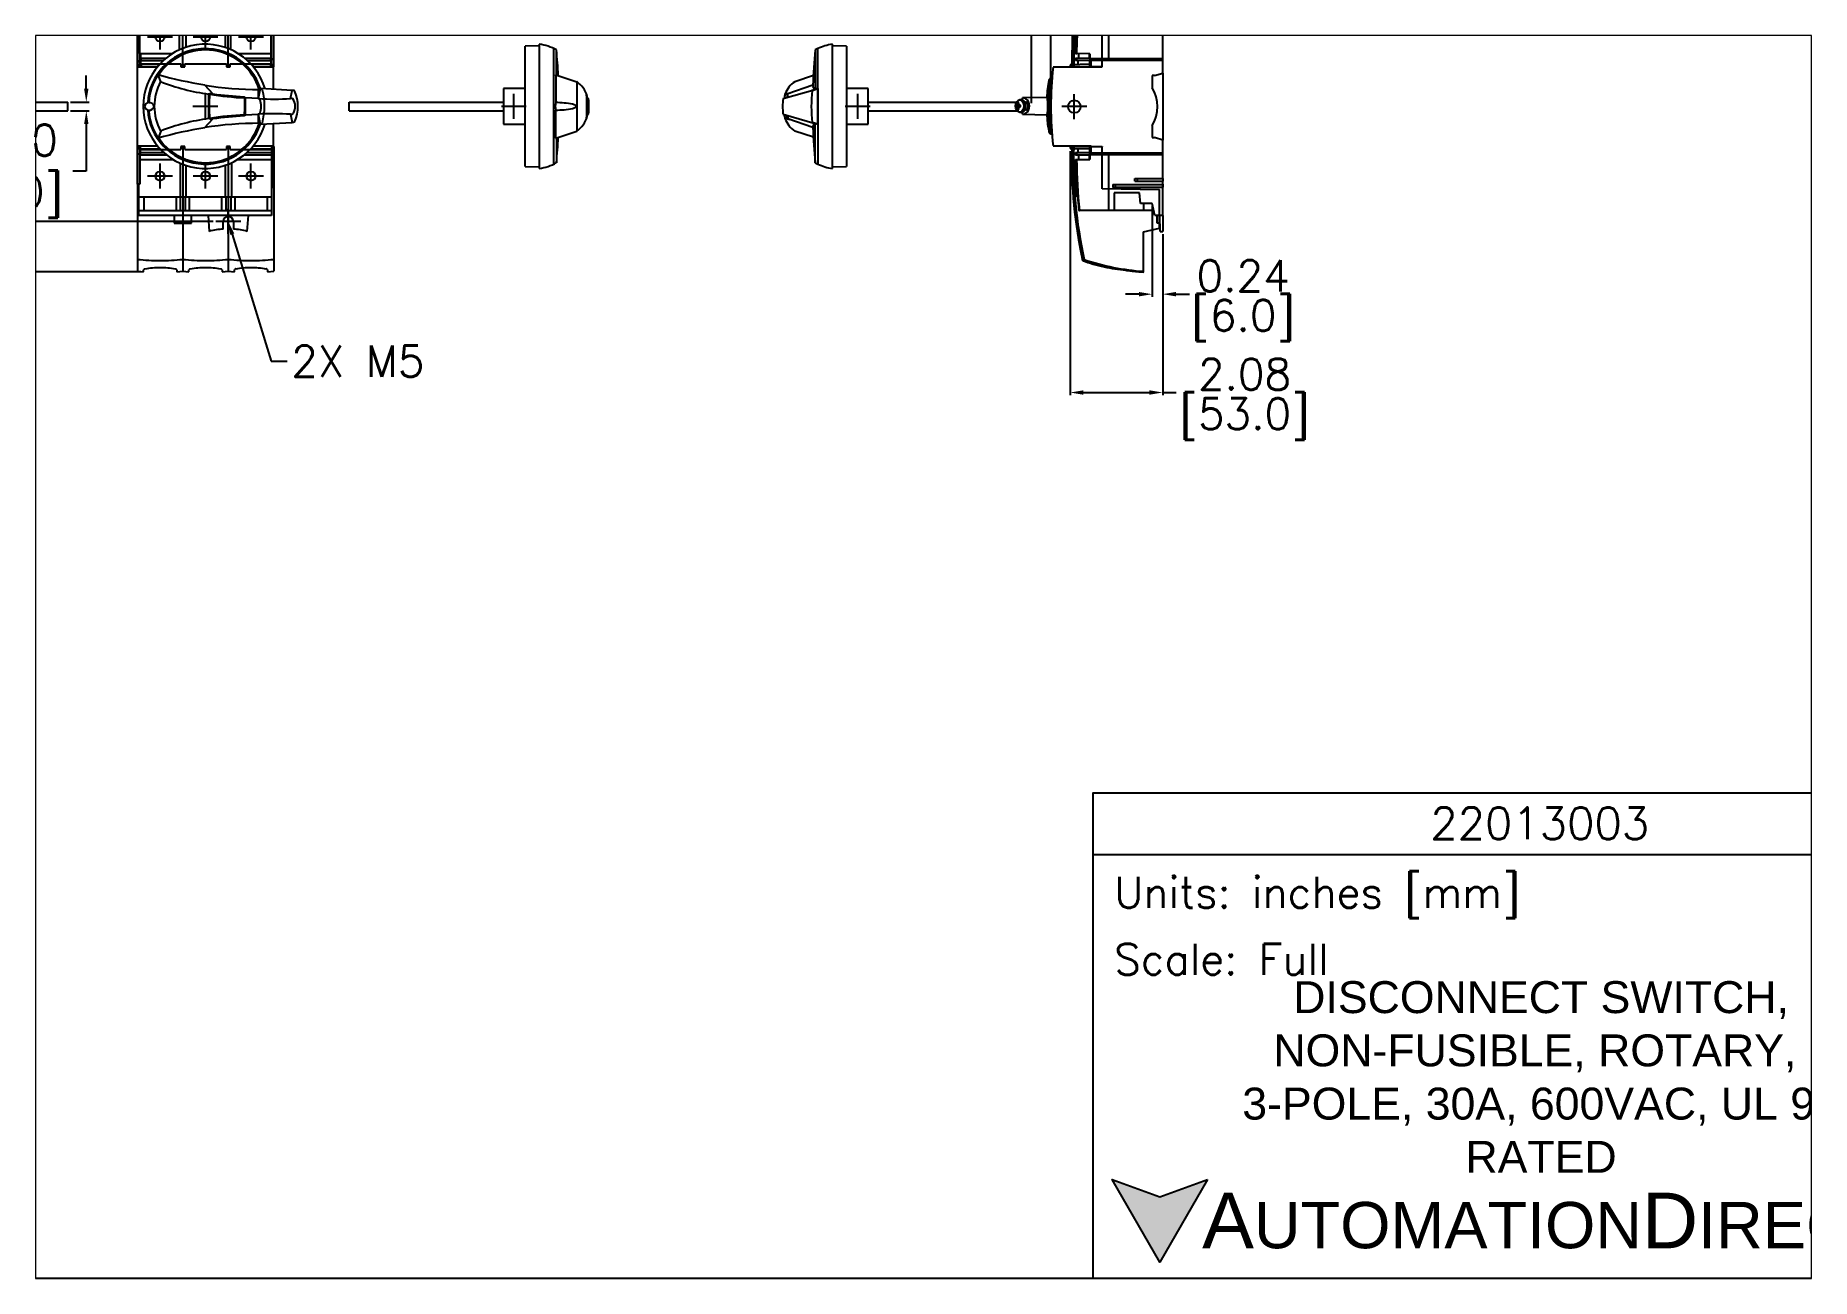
# Paper-space layout 'Layout1' of a CAD drawing. Extents: x 0.2 to 10.5, y 0.5 to 7.7.
# The model-space entities are those that its viewports show. They can reach past a viewport. Long polylines and large blocks are cut down to what shows.
import ezdxf
from ezdxf import colors
from ezdxf.entities.mleader import LeaderData, LeaderLine
from ezdxf.math import Vec2, Vec3

# ---------------------------------------------------------------- set-up
doc = ezdxf.new("R2010")
doc.units = 0
doc.header["$LTSCALE"] = 4
doc.header["$MEASUREMENT"] = 0
doc.linetypes.add('CENTER2', pattern=[1.125, 0.75, -0.125, 0.125, -0.125])
doc.linetypes.add('PHANTOM2', pattern=[1.25, 0.625, -0.125, 0.125, -0.125, 0.125, -0.125])
doc.layers.get('0').update_dxf_attribs({"linetype": 'CONTINUOUS'})
doc.layers.get('DEFPOINTS').update_dxf_attribs({"linetype": 'CONTINUOUS'})
for name, color, linetype in [('CENTER', 40, 'CENTER2'), ('DIMENSIONS', 140, 'CONTINUOUS'), ('PHANTOM', 130, 'PHANTOM2'), ('TEXT', 140, 'CONTINUOUS')]:
    doc.layers.add(name, color=color, linetype=linetype)
doc.styles.add('ROMANS', font='romans.shx')
doc.styles.get("Standard").update_dxf_attribs({"font": 'romans.shx'})
doc.styles.add('型式1', font='')
doc.styles.get('型式1').set_extended_font_data('AR MingtiM BIG-5')
doc.dimstyles.get("Standard").update_dxf_attribs({"dimtxt": 0.7, "dimasz": 0.3, "dimexe": 0.0625, "dimexo": 0.0625, "dimgap": 0.0625, "dimtad": 0, "dimtih": 1, "dimtoh": 1, "dimzin": 0, "dimdsep": 46, "dimtxsty": 'Standard', "dimcen": 0, "dimadec": 0, "dimazin": 0, "dimtfac": 1, "dimtofl": 0, "dimtmove": 0, "dimatfit": 3, "dimfxl": 1, "dimtolj": 1, "dimtzin": 0, "dimarcsym": 0})

psp = doc.layouts.get("Layout1")

msp = doc.modelspace()

# ---------------------------------------------------------------- texts
at = {"layer": 'TEXT'}
for s, insert, char_height, width, attachment_point, style in [('22013003', (931.289, 1.72), 0.7193, 13.54038, 5, 'ROMANS'), (' Units: inches [mm]', (921.231, 0.048), 0.69546, 20.17865, 4, 'ROMANS'), (' Scale: Full', (921.231, -1.342), 0.69546, 20.17865, 4, 'ROMANS'), ('{\\fArial|b0|i0|c0|p34;     \\H1.2x;A\\H0.8333x;UTOMATION\\H1.2x;D\\H0.8333x;IRECT}', (921.662, -7.234), 1.04319, 17.67136, 4, '型式1')]:
    msp.add_mtext(s, dxfattribs=dict(at, insert=insert, char_height=char_height, width=width, attachment_point=attachment_point, style=style))
at = {"layer": 'TEXT', "insert": (931.32, -3.994), "char_height": 0.71934, "width": 16.1219, "attachment_point": 5}
msp.add_mtext('{\\fArial|b0|i0|c0|p34;DISCONNECT SWITCH, NON-FUSIBLE, ROTARY,  3-POLE, 30A, 600VAC, UL 98 RATED}', dxfattribs=at)

# ---------------------------------------------------------------- blocks, each defined once
blk = doc.blocks.new('*D12')
at = {"layer": 'DEFPOINTS', "color": 0, "transparency": 16777216}
for p in [(898.137, 17.969), (898.137, 17.773), (898.554, 17.773)]:
    blk.add_point(p, dxfattribs=at)
at = {"layer": 'DIMENSIONS', "color": 0, "lineweight": -2, "transparency": 16777216}
for p, q in [((898.554, 18.269), (898.554, 18.569)), ((898.2, 17.969), (898.616, 17.969)), ((898.2, 17.773), (898.616, 17.773)), ((898.554, 17.473), (898.554, 16.41)), ((898.554, 16.41), (898.254, 16.41))]:
    blk.add_line(p, q, dxfattribs=at)
at = {"layer": 'DIMENSIONS', "color": 0, "transparency": 16777216}
for points in [[(898.504, 18.269), (898.604, 18.269), (898.554, 17.969)], [(898.504, 17.473), (898.604, 17.473), (898.554, 17.773)]]:
    blk.add_solid(points, dxfattribs=at)
at = {"layer": 'DIMENSIONS', "color": 0, "transparency": 16777216, "insert": (896.625, 16.41), "char_height": 0.7, "attachment_point": 5}
blk.add_mtext('\\A1; 0.20\\P [5.0]', dxfattribs=at)
blk = doc.blocks.new('*D25')
at = {"layer": 'DEFPOINTS', "color": 0, "transparency": 16777216}
for p in [(922.798, 25.648), (922.798, 20.675), (919.845, 17.881)]:
    blk.add_point(p, dxfattribs=at)
at = {"layer": 'DIMENSIONS', "color": 0, "lineweight": -2, "transparency": 16777216}
for p, q in [((919.845, 17.943), (919.845, 25.71)), ((920.145, 25.648), (922.498, 25.648)), ((922.798, 20.737), (922.798, 25.71)), ((922.798, 25.648), (923.098, 25.648))]:
    blk.add_line(p, q, dxfattribs=at)
at = {"layer": 'DIMENSIONS', "color": 0, "transparency": 16777216}
for points in [[(920.145, 25.698), (920.145, 25.598), (919.845, 25.648)], [(922.498, 25.698), (922.498, 25.598), (922.798, 25.648)]]:
    blk.add_solid(points, dxfattribs=at)
at = {"layer": 'DIMENSIONS', "color": 0, "transparency": 16777216, "char_height": 0.7, "attachment_point": 5}
for s, insert in [('\\A1;2.95', (924.643, 26.06)), ('\\A1;[75.0]', (924.643, 25.052))]:
    blk.add_mtext(s, dxfattribs=dict(at, insert=insert))
blk = doc.blocks.new('*D26')
at = {"layer": 'DEFPOINTS', "color": 0, "transparency": 16777216}
for p in [(922.798, 22.967), (922.798, 20.675), (920.279, 17.865)]:
    blk.add_point(p, dxfattribs=at)
at = {"layer": 'DIMENSIONS', "color": 0, "lineweight": -2, "transparency": 16777216}
for p, q in [((920.279, 17.928), (920.279, 23.029)), ((920.579, 22.967), (922.498, 22.967)), ((922.798, 20.737), (922.798, 23.029)), ((922.798, 22.967), (923.098, 22.967))]:
    blk.add_line(p, q, dxfattribs=at)
at = {"layer": 'DIMENSIONS', "color": 0, "transparency": 16777216}
for points in [[(920.579, 23.017), (920.579, 22.917), (920.279, 22.967)], [(922.498, 23.017), (922.498, 22.917), (922.798, 22.967)]]:
    blk.add_solid(points, dxfattribs=at)
at = {"layer": 'DIMENSIONS', "color": 0, "transparency": 16777216, "char_height": 0.7, "attachment_point": 5}
for s, insert in [('\\A1;2.52', (924.643, 23.379)), ('\\A1;[64.0]', (924.643, 22.371))]:
    blk.add_mtext(s, dxfattribs=dict(at, insert=insert))
blk = doc.blocks.new('*D27')
at = {"layer": 'DEFPOINTS', "color": 0, "transparency": 16777216}
for p in [(920.713, 16.92), (922.798, 15.055), (922.798, 11.425)]:
    blk.add_point(p, dxfattribs=at)
at = {"layer": 'DIMENSIONS', "color": 0, "lineweight": -2, "transparency": 16777216}
for p, q in [((920.713, 16.858), (920.713, 11.362)), ((922.798, 14.993), (922.798, 11.362)), ((921.013, 11.425), (922.498, 11.425)), ((922.798, 11.425), (923.098, 11.425))]:
    blk.add_line(p, q, dxfattribs=at)
at = {"layer": 'DIMENSIONS', "color": 0, "transparency": 16777216}
for points in [[(921.013, 11.475), (921.013, 11.375), (920.713, 11.425)], [(922.498, 11.475), (922.498, 11.375), (922.798, 11.425)]]:
    blk.add_solid(points, dxfattribs=at)
at = {"layer": 'DIMENSIONS', "color": 0, "transparency": 16777216, "char_height": 0.7, "attachment_point": 5}
for s, insert in [('\\A1;2.08', (924.643, 11.837)), ('\\A1;[53.0]', (924.643, 10.829))]:
    blk.add_mtext(s, dxfattribs=dict(at, insert=insert))
blk = doc.blocks.new('*D28')
at = {"layer": 'DEFPOINTS', "color": 0, "transparency": 16777216}
for p in [(922.561, 15.688), (922.798, 15.055), (922.798, 13.64)]:
    blk.add_point(p, dxfattribs=at)
at = {"layer": 'DIMENSIONS', "color": 0, "lineweight": -2, "transparency": 16777216}
for p, q in [((922.561, 15.625), (922.561, 13.578)), ((922.798, 14.993), (922.798, 13.578)), ((922.261, 13.64), (921.961, 13.64)), ((923.098, 13.64), (923.398, 13.64))]:
    blk.add_line(p, q, dxfattribs=at)
at = {"layer": 'DIMENSIONS', "color": 0, "transparency": 16777216}
for points in [[(922.261, 13.69), (922.261, 13.59), (922.561, 13.64)], [(923.098, 13.69), (923.098, 13.59), (922.798, 13.64)]]:
    blk.add_solid(points, dxfattribs=at)
at = {"layer": 'DIMENSIONS', "color": 0, "transparency": 16777216, "char_height": 0.7, "attachment_point": 5}
for s, insert in [('\\A1;0.24', (924.61, 14.053)), ('\\A1;[6.0]', (924.61, 13.045))]:
    blk.add_mtext(s, dxfattribs=dict(at, insert=insert))
blk = doc.blocks.new('*D36')
at = {"layer": 'DEFPOINTS', "color": 0, "transparency": 16777216}
for p in [(900.448, 20.45), (890.321, 15.278), (901.471, 15.278)]:
    blk.add_point(p, dxfattribs=at)
at = {"layer": 'DIMENSIONS', "color": 0, "lineweight": -2, "transparency": 16777216}
for p, q in [((900.385, 20.45), (890.258, 20.45)), ((890.321, 20.15), (890.321, 18.872)), ((890.321, 15.578), (890.321, 16.856)), ((901.409, 15.278), (890.258, 15.278))]:
    blk.add_line(p, q, dxfattribs=at)
at = {"layer": 'DIMENSIONS', "color": 0, "transparency": 16777216}
for points in [[(890.271, 20.15), (890.371, 20.15), (890.321, 20.45)], [(890.271, 15.578), (890.371, 15.578), (890.321, 15.278)]]:
    blk.add_solid(points, dxfattribs=at)
at = {"layer": 'DIMENSIONS', "color": 0, "transparency": 16777216, "char_height": 0.7, "attachment_point": 5}
for s, insert in [('\\A1;5.17', (890.321, 18.277)), ('\\A1;[131.4]', (890.321, 17.268))]:
    blk.add_mtext(s, dxfattribs=dict(at, insert=insert))
blk = doc.blocks.new('*D37')
at = {"layer": 'DEFPOINTS', "color": 0, "transparency": 16777216}
for p in [(899.842, 21.585), (886.093, 14.145), (899.842, 14.145)]:
    blk.add_point(p, dxfattribs=at)
at = {"layer": 'DIMENSIONS', "color": 0, "lineweight": -2, "transparency": 16777216}
for p, q in [((899.78, 21.585), (886.031, 21.585)), ((886.093, 21.285), (886.093, 18.873)), ((886.093, 14.445), (886.093, 16.857)), ((899.78, 14.145), (886.031, 14.145))]:
    blk.add_line(p, q, dxfattribs=at)
at = {"layer": 'DIMENSIONS', "color": 0, "transparency": 16777216}
for points in [[(886.043, 21.285), (886.143, 21.285), (886.093, 21.585)], [(886.043, 14.445), (886.143, 14.445), (886.093, 14.145)]]:
    blk.add_solid(points, dxfattribs=at)
at = {"layer": 'DIMENSIONS', "color": 0, "transparency": 16777216, "char_height": 0.7, "attachment_point": 5}
for s, insert in [('\\A1;7.44', (886.093, 18.278)), ('\\A1;[189.0]', (886.093, 17.269))]:
    blk.add_mtext(s, dxfattribs=dict(at, insert=insert))

# ---------------------------------------------------------------- dimensions: what is measured, and where the dimension line sits
at = {"layer": 'DIMENSIONS'}
for base, p1, p2, picture, middle in [((922.798, 25.648), (919.845, 17.881), (922.798, 20.675), '*D25', (924.643, 25.648)), ((922.798, 22.967), (920.279, 17.865), (922.798, 20.675), '*D26', (924.643, 22.967)), ((922.7975, 11.4245), (920.7129, 16.9204), (922.7975, 15.0555), '*D27', (924.6433, 11.4245)), ((922.798, 13.64), (922.561, 15.688), (922.798, 15.055), '*D28', (924.61, 13.64))]:
    dim = msp.add_linear_dim(base=base, p1=p1, p2=p2, dimstyle='Standard', override={"dimpost": '\\X'}, dxfattribs=at)
    dim.commit()
    dim.dimension.update_dxf_attribs({"geometry": picture, "text_midpoint": middle})
for base, p1, p2, picture, middle in [((886.093, 14.145), (899.842, 21.585), (899.842, 14.145), '*D37', (886.093, 17.865)), ((890.321, 15.278), (900.448, 20.45), (901.471, 15.278), '*D36', (890.321, 17.864))]:
    dim = msp.add_linear_dim(base=base, p1=p1, p2=p2, angle=90, dimstyle='Standard', override={"dimpost": '\\X'}, dxfattribs=at)
    dim.commit()
    dim.dimension.update_dxf_attribs({"geometry": picture, "text_midpoint": middle})
dim = msp.add_linear_dim(base=(898.554, 17.773), p1=(898.137, 17.969), p2=(898.137, 17.773), angle=90, text=' <>', dimstyle='Standard', override={"dimpost": '\\X'}, dxfattribs=at)
dim.commit()
dim.dimension.update_dxf_attribs({"geometry": '*D12', "text_midpoint": (896.625, 16.41), "dimtype": 160})

# ---------------------------------------------------------------- hatches: boundary and pattern name
at = {"layer": 'TEXT'}
msp.add_hatch(color=256, dxfattribs=at).paths.add_polyline_path([(923.81, -6.304), (922.736, -6.695), (921.662, -6.304), (922.736, -8.164)])

# ---------------------------------------------------------------- linework, layer by layer
for p, q in [((899.756, 19.058), (899.756, 20.316)), ((901.804, 20.206), (901.804, 19.15)), ((899.704, 19.694), (899.704, 19.627)), ((899.704, 16.979), (899.704, 19.686)), ((900.656, 19.145), (900.656, 19.895)), ((900.8, 19.201), (900.8, 19.895)), ((901.68, 19.895), (901.68, 19.199)), ((902.712, 19.895), (902.712, 18.813)), ((902.768, 19.615), (902.712, 19.615)), ((902.728, 19.679), (902.728, 19.615)), ((902.768, 19.615), (902.768, 19.679)), ((902.768, 18.254), (902.768, 19.615)), ((921.585, 19.694), (921.585, 19.627)), ((922.798, 19.627), (921.585, 19.627)), ((921.585, 18.942), (921.585, 19.627)), ((922.798, 19.627), (922.798, 19.694)), ((922.798, 18.942), (922.798, 19.627)), ((902.768, 19.485), (902.768, 19.544)), ((908.756, 19.233), (908.437, 19.227)), ((908.437, 16.515), (908.437, 19.227)), ((908.756, 19.271), (908.756, 16.471)), ((915.357, 16.471), (915.357, 19.271)), ((915.676, 19.227), (915.357, 19.233)), ((915.676, 19.227), (915.676, 16.515)), ((899.764, 18.906), (899.704, 18.87)), ((899.756, 19.058), (900.493, 19.058)), ((899.758, 19.058), (899.758, 18.902)), ((899.758, 18.755), (899.758, 18.818)), ((899.758, 18.818), (899.766, 18.816)), ((899.764, 18.818), (899.758, 18.818)), ((899.764, 18.818), (899.764, 18.906)), ((899.764, 18.818), (899.766, 18.816)), ((899.766, 18.816), (899.766, 18.835)), ((899.766, 18.835), (899.767, 18.835)), ((899.769, 19.058), (899.767, 19.057)), ((899.767, 18.835), (899.767, 19.057)), ((899.769, 19.058), (899.769, 19.058)), ((899.775, 19.058), (899.775, 18.956)), ((899.775, 18.956), (899.779, 18.956)), ((899.775, 18.956), (900.352, 18.956)), ((899.779, 18.9), (899.775, 18.9)), ((899.775, 18.9), (899.775, 18.813)), ((900.286, 18.9), (899.775, 18.9)), ((899.775, 18.813), (899.788, 18.81)), ((900.201, 18.813), (899.775, 18.813)), ((899.779, 18.956), (899.779, 18.9)), ((899.788, 18.813), (899.788, 18.755)), ((902.712, 19.057), (901.979, 19.057)), ((902.12, 18.956), (902.704, 18.956)), ((902.704, 18.9), (902.185, 18.9)), ((902.712, 18.813), (902.271, 18.813)), ((902.7, 18.956), (902.7, 18.9)), ((902.704, 18.956), (902.7, 18.956)), ((902.704, 18.9), (902.7, 18.9)), ((902.704, 18.956), (902.704, 18.9)), ((902.709, 18.755), (902.709, 18.813)), ((902.712, 18.813), (902.709, 18.81)), ((902.716, 18.751), (902.716, 18.947)), ((902.716, 18.947), (902.768, 18.915)), ((902.768, 18.751), (902.768, 18.915)), ((909.083, 16.572), (909.083, 19.172)), ((909.143, 18.585), (909.143, 19.142)), ((914.97, 19.142), (914.97, 18.254)), ((915.03, 18.27), (915.03, 19.172)), ((921.16, 18.818), (920.713, 18.81)), ((920.713, 18.81), (920.713, 18.751)), ((920.74, 18.81), (920.74, 18.751)), ((920.831, 19.056), (920.859, 19.058)), ((920.831, 18.956), (921.16, 18.959)), ((920.831, 18.956), (920.831, 18.901)), ((921.16, 18.898), (920.831, 18.901)), ((921.16, 19.055), (920.859, 19.058)), ((920.859, 18.956), (920.859, 18.9)), ((920.896, 18.813), (920.896, 18.9)), ((920.902, 19.057), (920.902, 18.956)), ((921.148, 18.958), (921.148, 19.055)), ((921.148, 18.898), (921.148, 18.817)), ((921.16, 19.055), (921.16, 18.959)), ((921.16, 18.947), (921.187, 18.91)), ((921.585, 18.942), (921.16, 18.947)), ((921.16, 18.947), (921.16, 18.898)), ((921.16, 18.751), (921.16, 18.818)), ((921.187, 18.751), (921.187, 18.91)), ((921.187, 18.91), (922.798, 18.91)), ((922.798, 18.942), (921.585, 18.942)), ((922.798, 18.91), (922.798, 18.942)), ((922.798, 18.618), (922.798, 18.91)), ((900.147, 18.751), (899.704, 18.751)), ((899.788, 18.755), (899.758, 18.755)), ((899.771, 18.751), (899.771, 18.755)), ((900.229, 18.427), (900.173, 18.588)), ((902.768, 18.751), (902.324, 18.751)), ((902.708, 18.755), (902.708, 18.751)), ((909.126, 18.574), (909.122, 18.588)), ((909.122, 18.588), (909.143, 18.585)), ((909.126, 18.584), (909.126, 17.955)), ((909.126, 18.584), (909.602, 18.427)), ((909.143, 18.585), (909.145, 18.578)), ((909.602, 18.427), (909.602, 17.315)), ((914.929, 18.565), (914.512, 18.427)), ((920.239, 17.287), (920.239, 18.467)), ((920.305, 18.499), (920.272, 18.499)), ((920.272, 18.499), (920.272, 17.877)), ((920.329, 18.744), (920.329, 18.744)), ((921.187, 18.751), (920.33, 18.751)), ((922.611, 18.564), (922.563, 18.564)), ((922.563, 18.564), (922.563, 18.291)), ((922.611, 18.564), (922.798, 18.618)), ((922.798, 18.618), (922.798, 17.113)), ((901.213, 18.358), (901.406, 18.152)), ((901.221, 18.357), (901.221, 18.349)), ((901.389, 18.171), (901.308, 18.147)), ((901.331, 18.144), (901.367, 18.154)), ((901.389, 18.152), (901.389, 18.171)), ((902.099, 18.081), (902.126, 18.062)), ((902.108, 18.084), (902.108, 18.075)), ((902.139, 18.062), (902.108, 18.084)), ((902.428, 18.046), (902.139, 18.062)), ((902.47, 18.27), (902.428, 18.046)), ((902.428, 18.254), (902.448, 18.254)), ((902.428, 18.254), (902.428, 18.046)), ((902.47, 18.27), (902.448, 18.254)), ((902.47, 18.27), (902.475, 18.27)), ((903.194, 18.231), (902.475, 18.27)), ((902.475, 18.27), (902.475, 18.27)), ((903.156, 18.049), (903.194, 18.231)), ((908.437, 18.272), (907.949, 18.272)), ((907.949, 18.272), (907.949, 17.471)), ((909.839, 18.058), (909.867, 18.049)), ((914.246, 18.05), (914.97, 18.254)), ((914.281, 18.093), (914.278, 18.059)), ((914.284, 18.062), (914.351, 18.084)), ((914.289, 18.144), (914.34, 18.154)), ((914.405, 18.171), (914.29, 18.147)), ((914.34, 18.154), (914.34, 18.081)), ((914.34, 18.097), (914.351, 18.099)), ((914.92, 18.349), (914.351, 18.152)), ((914.351, 18.084), (914.351, 18.152)), ((914.905, 18.231), (915.031, 18.27)), ((915.031, 18.27), (914.905, 18.231)), ((915.03, 18.271), (914.97, 18.254)), ((915.031, 18.27), (915.03, 18.246)), ((915.03, 18.246), (915.031, 18.27)), ((915.03, 18.246), (915.03, 17.497)), ((915.03, 17.497), (915.03, 18.246)), ((916.164, 18.272), (915.676, 18.272)), ((916.164, 17.471), (916.164, 18.272)), ((919.624, 18.015), (919.579, 18.015)), ((920.195, 18.072), (919.64, 18.062)), ((919.64, 18.013), (919.64, 18.062)), ((894.662, 17.969), (898.137, 17.969)), ((894.662, 17.773), (898.137, 17.773)), ((898.137, 17.773), (898.137, 17.969)), ((902.119, 17.68), (902.091, 17.661)), ((902.139, 17.68), (902.108, 17.658)), ((902.108, 17.673), (902.108, 17.658)), ((902.139, 17.68), (902.428, 17.696)), ((902.428, 17.696), (902.47, 17.472)), ((902.428, 17.696), (902.428, 17.488)), ((903.156, 17.693), (903.194, 17.511)), ((904.474, 17.969), (907.949, 17.969)), ((904.474, 17.773), (904.474, 17.969)), ((904.474, 17.773), (907.949, 17.773)), ((909.126, 17.158), (909.126, 17.786)), ((909.839, 17.684), (909.867, 17.693)), ((914.246, 17.692), (914.97, 17.488)), ((914.281, 17.649), (914.278, 17.683)), ((914.284, 17.68), (914.351, 17.658)), ((914.34, 17.588), (914.34, 17.661)), ((914.34, 17.645), (914.351, 17.643)), ((914.351, 17.658), (914.351, 17.59)), ((916.164, 17.969), (919.502, 17.969)), ((916.164, 17.773), (919.521, 17.773)), ((919.53, 17.897), (919.495, 17.897)), ((919.53, 17.857), (919.495, 17.857)), ((919.53, 17.897), (919.531, 17.954)), ((919.551, 17.897), (919.53, 17.897)), ((919.531, 17.8), (919.53, 17.857)), ((919.53, 17.857), (919.551, 17.857)), ((919.531, 17.8), (919.556, 17.82)), ((919.555, 17.897), (919.557, 17.954)), ((919.593, 17.897), (919.555, 17.897)), ((919.555, 17.857), (919.593, 17.857)), ((919.557, 17.8), (919.555, 17.857)), ((919.579, 17.739), (919.624, 17.739)), ((919.64, 17.692), (919.64, 17.741)), ((919.64, 17.692), (920.195, 17.682)), ((919.734, 17.956), (919.697, 17.956)), ((919.697, 17.798), (919.734, 17.798)), ((919.729, 17.958), (919.725, 17.956)), ((919.725, 17.798), (919.729, 17.796)), ((920.272, 17.877), (920.272, 17.255)), ((900.229, 17.315), (900.173, 17.154)), ((901.213, 17.384), (901.406, 17.59)), ((901.221, 17.385), (901.221, 17.393)), ((901.389, 17.571), (901.308, 17.595)), ((901.367, 17.588), (901.331, 17.599)), ((901.389, 17.571), (901.389, 17.591)), ((902.448, 17.488), (902.428, 17.488)), ((902.448, 17.488), (902.47, 17.472)), ((902.47, 17.472), (902.475, 17.472)), ((902.475, 17.472), (903.194, 17.511)), ((902.475, 17.472), (902.475, 17.472)), ((907.949, 17.471), (908.437, 17.471)), ((909.126, 17.158), (909.602, 17.315)), ((914.289, 17.599), (914.34, 17.588)), ((914.405, 17.571), (914.29, 17.595)), ((914.92, 17.393), (914.351, 17.59)), ((914.929, 17.177), (914.512, 17.315)), ((915.031, 17.472), (914.905, 17.511)), ((914.905, 17.511), (915.031, 17.472)), ((915.03, 17.471), (914.97, 17.488)), ((914.97, 16.6), (914.97, 17.488)), ((915.03, 17.497), (915.031, 17.472)), ((915.031, 17.472), (915.03, 17.497)), ((915.03, 17.472), (915.03, 16.57)), ((915.676, 17.471), (916.164, 17.471)), ((920.272, 17.255), (920.303, 17.255)), ((922.563, 17.439), (922.563, 17.166)), ((899.704, 16.979), (899.764, 16.979)), ((899.704, 16.115), (899.704, 16.979)), ((899.704, 16.82), (899.764, 16.783)), ((899.768, 16.981), (899.764, 16.979)), ((899.764, 16.979), (899.764, 16.783)), ((899.768, 16.981), (900.155, 16.981)), ((899.768, 16.673), (899.768, 16.981)), ((899.768, 16.917), (900.211, 16.917)), ((899.775, 16.83), (900.299, 16.83)), ((899.775, 16.774), (899.775, 16.83)), ((902.172, 16.83), (902.724, 16.83)), ((902.26, 16.917), (902.724, 16.917)), ((902.316, 16.981), (902.724, 16.981)), ((902.724, 16.981), (902.724, 15.414)), ((902.724, 16.979), (902.768, 16.979)), ((902.724, 16.829), (902.768, 16.856)), ((902.724, 16.83), (902.724, 16.83)), ((902.768, 16.979), (902.768, 16.986)), ((902.768, 16.856), (902.768, 16.979)), ((902.768, 16.815), (902.768, 16.979)), ((902.768, 16.044), (902.768, 16.856)), ((909.126, 17.168), (909.122, 17.154)), ((909.122, 17.154), (909.143, 17.158)), ((909.143, 17.158), (909.145, 17.164)), ((909.143, 17.158), (909.143, 16.6)), ((920.329, 16.986), (920.327, 16.986)), ((920.33, 16.979), (921.187, 16.979)), ((920.713, 16.979), (920.713, 16.92)), ((920.713, 16.92), (920.74, 16.92)), ((920.74, 16.92), (920.74, 16.979)), ((920.74, 16.92), (921.16, 16.913)), ((920.831, 16.83), (920.831, 16.775)), ((920.859, 16.83), (921.16, 16.833)), ((920.859, 16.83), (920.859, 16.774)), ((920.896, 16.83), (920.896, 16.917)), ((921.148, 16.913), (921.148, 16.832)), ((921.16, 16.913), (921.16, 16.979)), ((921.16, 16.783), (921.16, 16.833)), ((921.16, 16.783), (921.187, 16.82)), ((921.187, 16.82), (921.187, 16.979)), ((922.798, 16.82), (921.187, 16.82)), ((922.563, 17.166), (922.611, 17.166)), ((922.798, 17.113), (922.611, 17.166)), ((922.798, 16.82), (922.798, 17.113)), ((922.798, 16.788), (922.798, 16.82)), ((899.757, 16.788), (899.757, 16.115)), ((899.757, 16.673), (900.512, 16.673)), ((900.366, 16.774), (899.775, 16.774)), ((900.676, 15.525), (900.676, 16.588)), ((900.8, 15.836), (900.8, 16.541)), ((901.68, 16.543), (901.68, 15.836)), ((901.823, 16.601), (901.823, 15.836)), ((901.96, 16.673), (902.724, 16.673)), ((902.724, 16.774), (902.105, 16.774)), ((902.724, 16.774), (902.724, 16.774)), ((902.724, 16.672), (902.724, 16.673)), ((908.437, 16.515), (908.756, 16.509)), ((915.357, 16.509), (915.676, 16.515)), ((920.831, 16.672), (921.16, 16.675)), ((921.16, 16.772), (920.859, 16.774)), ((920.902, 16.774), (920.902, 16.673)), ((921.148, 16.675), (921.148, 16.772)), ((921.16, 16.783), (921.585, 16.788)), ((921.16, 16.772), (921.16, 16.675)), ((921.585, 16.788), (922.798, 16.788)), ((921.585, 15.525), (921.585, 16.788)), ((922.798, 16.245), (922.798, 16.788)), ((899.757, 16.115), (899.704, 16.115)), ((899.735, 15.414), (899.735, 16.115)), ((902.768, 16.044), (902.724, 16.044)), ((902.768, 16.103), (902.768, 16.118)), ((921.677, 16.111), (922.798, 16.111)), ((921.677, 16.111), (921.677, 16.044)), ((922.798, 16.044), (921.677, 16.044)), ((921.736, 16.044), (921.736, 16.111)), ((922.171, 16.245), (922.798, 16.245)), ((922.171, 16.186), (922.171, 16.245)), ((922.171, 16.186), (922.798, 16.186)), ((922.23, 16.186), (922.23, 16.245)), ((922.798, 16.245), (922.798, 16.186)), ((922.798, 16.111), (922.798, 16.186)), ((922.798, 16.118), (922.798, 16.118)), ((922.798, 16.118), (922.798, 16.051)), ((922.798, 16.044), (922.798, 16.111)), ((922.798, 16.051), (922.798, 16.051)), ((922.798, 15.414), (922.798, 16.044)), ((899.735, 15.836), (902.724, 15.836)), ((899.854, 15.525), (899.854, 15.836)), ((900.578, 15.836), (900.578, 15.525)), ((900.779, 15.836), (900.779, 15.525)), ((900.878, 15.525), (900.878, 15.836)), ((901.602, 15.836), (901.602, 15.525)), ((901.7, 15.836), (901.7, 15.525)), ((901.807, 15.836), (901.807, 15.525)), ((901.901, 15.836), (901.901, 15.525)), ((902.626, 15.836), (902.626, 15.525)), ((920.864, 15.836), (920.885, 15.836)), ((921.708, 15.926), (921.701, 15.525)), ((922.276, 15.926), (921.708, 15.926)), ((922.3, 15.684), (922.276, 15.926)), ((922.562, 15.684), (922.3, 15.684)), ((922.365, 15.684), (922.362, 15.525)), ((922.623, 15.414), (922.562, 15.684)), ((899.735, 15.525), (902.724, 15.525)), ((899.735, 15.414), (899.738, 15.414)), ((902.724, 15.414), (899.738, 15.414)), ((900.531, 15.414), (900.531, 15.237)), ((900.531, 15.237), (900.925, 15.237)), ((900.925, 15.237), (900.925, 15.414)), ((901.298, 15.414), (901.324, 15.055)), ((901.637, 15.107), (901.637, 15.28)), ((901.866, 15.28), (901.866, 15.107)), ((902.18, 15.055), (902.205, 15.414)), ((920.912, 15.525), (920.914, 15.525)), ((922.598, 15.525), (920.912, 15.525)), ((920.915, 15.525), (920.922, 15.525)), ((922.798, 15.414), (922.623, 15.414)), ((922.672, 15.237), (922.672, 15.414)), ((922.737, 15.237), (922.672, 15.237)), ((922.739, 15.055), (922.736, 15.414)), ((922.798, 15.414), (922.798, 15.055)), ((922.739, 15.055), (922.798, 15.055))]:
    msp.add_line(p, q)
at = {"flags": 128}
for points in [[(919.579, 18.015), (919.6, 18.011), (919.627, 17.992), (919.649, 17.962), (919.662, 17.922), (919.667, 17.877)], [(919.624, 18.015), (919.631, 18.014), (919.659, 18.003), (919.684, 17.978), (919.702, 17.943), (919.711, 17.9), (919.711, 17.854), (919.702, 17.811), (919.684, 17.776), (919.659, 17.751), (919.631, 17.74), (919.624, 17.739)], [(919.667, 17.877), (919.662, 17.832), (919.649, 17.792), (919.627, 17.762), (919.6, 17.743), (919.578, 17.739)], [(919.696, 17.797), (919.714, 17.792), (919.735, 17.799), (919.753, 17.817), (919.765, 17.845), (919.769, 17.877), (919.765, 17.909), (919.753, 17.937), (919.735, 17.955), (919.714, 17.962), (919.696, 17.957)], [(920.831, 16.83), (920.838, 16.83), (920.859, 16.83)], [(920.859, 16.774), (920.838, 16.775), (920.831, 16.775)]]:
    msp.add_lwpolyline(points, dxfattribs=at)
msp.add_lwpolyline([(920.187, 17.682), (920.205, 17.47), (920.239, 17.287)])
for centre, radius in [((900.216, 19.431), 0.102), ((901.24, 19.431), 0.102), ((902.263, 19.431), 0.102), ((920.807, 17.865), 0.142), ((900.216, 16.299), 0.102), ((901.24, 16.299), 0.102), ((902.263, 16.299), 0.102)]:
    msp.add_circle(centre, radius)
for centre, radius, start, end in [((931.469, 19.056), 10.609, 173.779, 179.9906), ((931.461, 19.056), 10.63, 175.4751, 180), ((901.236, 17.871), 1.4, 16.4193, 343.622), ((908.595, 18.143), 1.139, 61.2184, 81.8357), ((915.519, 18.143), 1.139, 98.1635, 115.3942), ((901.236, 17.871), 1.301, 17.8392, 176.4737), ((901.236, 17.871), 1.271, 17.5312, 145.8505), ((894.643, 17.828), 14.559, 2.91, 5.1756), ((928.766, 17.871), 13.854, 174.7508, 178.0297), ((915.764, 17.663), 1.679, 115.932, 118.2327), ((901.249, 17.87), 1.293, 146.2869, 176.2611), ((901.232, 17.871), 1.147, 150.9917, 209.0083), ((902.487, 26.608), 8.348, 253.9065, 261.2768), ((901.945, 22.818), 4.714, 248.6485, 262.23), ((909.271, 17.942), 0.587, 15.9032, 55.7733), ((914.854, 17.928), 0.605, 124.4865, 158.8224), ((921.927, 18.059), 1.737, 166.4023, 179.5755), ((928.154, 17.865), 7.874, 173.5406, 186.4594), ((902.443, 26.139), 7.886, 261.0862, 270.0353), ((909.104, 17.871), 7.801, 177.9716, 182.0284), ((904.885, 17.871), 3.565, 175.6151, 184.3843), ((902.458, 25.202), 7.148, 260.9313, 267.3386), ((902.753, 28.34), 10.28, 262.2529, 266.3523), ((902.853, 29.431), 11.371, 262.6919, 266.2452), ((896.671, 17.974), 5.455, 356.9108, 0.9199), ((897.235, 17.871), 4.908, 357.773, 2.227), ((902.767, 23.567), 5.532, 266.4857, 274.0279), ((902.431, 18.004), 0.0422, 21.6911, 93.5842), ((901.993, 17.872), 0.5, 342.5187, 17.2117), ((902.469, 18.211), 0.0593, 26.9507, 85.1393), ((901.14, 17.875), 1.429, 344.7984, 14.6876), ((903.167, 17.98), 0.07, 57.4835, 98.9731), ((903.2, 18.164), 0.0677, 38.2729, 95.3382), ((902.962, 17.866), 0.298, 329.9739, 35.5842), ((902.466, 17.875), 0.855, 336.3042, 22.795), ((904.902, 17.871), 4.929, 356.8514, 3.1486), ((906.022, 17.871), 3.822, 356.5245, 3.4755), ((908.108, 17.871), 1.768, 354.2056, 5.7932), ((916.137, 17.86), 1.9, 174.2761, 185.039), ((914.46, 18.092), 0.179, 163.1939, 189.6), ((917.806, 17.871), 2.923, 172.927, 187.073), ((917.806, 17.871), 2.923, 172.927, 187.073), ((915.01, 18.335), 0.0906, 171.3474, 244.2047), ((919.6, 17.891), 0.125, 99.7256, 186.609), ((918.997, 17.877), 1.214, 350.7697, 9.2293), ((921.855, 17.865), 0.827, 328.9973, 31.0027), ((899.962, 17.857), 0.0976, 90.6595, 171.599), ((899.967, 17.892), 0.104, 191.4195, 266.3237), ((901.236, 17.871), 1.301, 183.475, 342.1608), ((901.256, 17.875), 1.301, 183.8198, 213.6183), ((899.975, 17.847), 0.108, 12.7759, 97.7171), ((899.979, 17.89), 0.104, 260.1044, 349.4008), ((902.512, 10.064), 7.627, 92.9563, 98.907), ((902.753, 7.402), 10.28, 93.693, 97.7471), ((902.729, 7.589), 10.088, 93.5288, 97.5344), ((902.432, 17.736), 0.0397, 264.1257, 339.1476), ((902.757, 9.949), 7.754, 87.0528, 92.4353), ((903.168, 17.758), 0.0661, 259.4618, 321.8993), ((909.474, 17.87), 0.358, 166.3011, 193.6471), ((909.135, 16.015), 1.94, 78.9797, 90.2664), ((909.135, 19.727), 1.94, 269.7336, 281.0203), ((909.47, 17.744), 0.178, 52.4812, 78.3336), ((909.47, 17.998), 0.178, 281.6664, 307.5188), ((909.565, 17.871), 0.0196, 313.0956, 46.9044), ((909.271, 17.8), 0.587, 304.2267, 344.0968), ((914.46, 17.65), 0.179, 170.4, 196.8061), ((919.621, 17.879), 0.146, 180.6643, 252.9993), ((919.615, 17.877), 0.122, 170.6888, 189.3112), ((919.544, 17.923), 0.0335, 67.7856, 112.2144), ((919.544, 17.831), 0.0335, 247.7856, 292.2144), ((919.63, 17.877), 0.0585, 160.3184, 199.6816), ((919.473, 17.877), 0.122, 350.6888, 9.3112), ((902.509, 9.035), 8.449, 98.7672, 106.0495), ((901.236, 17.871), 1.271, 214.1476, 342.4688), ((901.992, 12.742), 4.901, 98.0303, 111.0913), ((902.443, 9.603), 7.886, 89.9647, 98.9138), ((902.475, 17.521), 0.0488, 269.6008, 334.8364), ((903.199, 17.582), 0.0707, 265.6683, 314.5679), ((914.854, 17.814), 0.605, 201.1776, 235.5135), ((915.01, 17.407), 0.0906, 115.7953, 188.6526), ((928.766, 17.871), 13.854, 181.9703, 185.2492), ((895.347, 17.871), 13.854, 354.7499, 357.1286), ((908.61, 17.53), 1.069, 277.8795, 299.9116), ((915.764, 18.079), 1.679, 241.7673, 244.068), ((915.519, 17.599), 1.139, 244.6058, 261.8365), ((931.461, 16.674), 10.63, 180.0107, 184.5247), ((931.49, 16.674), 10.63, 180.0093, 186.2086), ((931.461, 16.674), 10.611, 184.5326, 186.2195), ((931.461, 16.674), 10.609, 184.5337, 186.221), ((901.752, 15.278), 0.114, 360, 180), ((901.752, 13.438), 1.673, 93.9126, 104.8258), ((901.752, 13.438), 1.673, 75.1742, 86.0874)]:
    msp.add_arc(centre, radius, start, end)
msp.add_ellipse((919.642, 17.877), major_axis=(0, 0.185), ratio=0.83919, start_param=3.126946, end_param=6.297832)
for points, knots in [([(920.272, 18.499), (920.268, 18.498), (920.26, 18.496), (920.25, 18.488), (920.242, 18.479), (920.24, 18.471), (920.239, 18.467)], [0, 0, 0, 0, 0.248675, 0.506447, 0.760851, 1, 1, 1, 1]), ([(919.556, 17.934), (919.554, 17.936), (919.546, 17.942), (919.538, 17.949), (919.531, 17.954)], [0, 0, 0, 0, 0.251343, 1, 1, 1, 1]), ([(902.768, 16.986), (902.768, 17.096), (902.768, 17.263), (902.768, 17.43), (902.768, 17.488)], [0, 0, 0, 0, 0.656308, 1, 1, 1, 1]), ([(920.239, 17.287), (920.24, 17.283), (920.242, 17.275), (920.25, 17.265), (920.26, 17.258), (920.268, 17.256), (920.272, 17.255)], [0, 0, 0, 0, 0.239223, 0.493533, 0.751342, 1, 1, 1, 1])]:
    msp.add_open_spline(points, degree=3, knots=knots)
at = {"layer": 'CENTER', "ltscale": 0.05}
for p, q in [((900.216, 19.151), (900.216, 19.712)), ((901.24, 19.151), (901.24, 19.712)), ((902.263, 19.151), (902.263, 19.712)), ((900.497, 19.431), (899.936, 19.431)), ((901.52, 19.431), (900.959, 19.431)), ((902.544, 19.431), (901.983, 19.431)), ((901.236, 17.591), (901.236, 18.152)), ((908.184, 17.591), (908.184, 18.152)), ((915.93, 17.591), (915.93, 18.152)), ((920.807, 17.585), (920.807, 18.146)), ((901.516, 17.871), (900.955, 17.871)), ((908.464, 17.871), (907.903, 17.871)), ((916.21, 17.871), (915.649, 17.871)), ((921.088, 17.865), (920.527, 17.865)), ((900.216, 16.019), (900.216, 16.58)), ((901.24, 16.019), (901.24, 16.58)), ((902.263, 16.019), (902.263, 16.58)), ((900.497, 16.299), (899.936, 16.299)), ((901.52, 16.299), (900.959, 16.299)), ((902.544, 16.299), (901.983, 16.299)), ((902.032, 15.278), (901.471, 15.278)), ((901.752, 15), (901.752, 15.561)), ((901.752, 14.998), (901.752, 15.559))]:
    msp.add_line(p, q, dxfattribs=at)
at = {"layer": 'DEFPOINTS'}
msp.add_lwpolyline([(941.409, -8.534), (864.409, -8.534), (864.409, 50.966), (941.409, 50.966)], close=True, dxfattribs=at)
at = {"layer": 'PHANTOM', "ltscale": 0.25}
for p, q in [((900.728, 18.765), (900.728, 21.305)), ((901.752, 18.765), (901.752, 21.305)), ((902.775, 18.765), (902.775, 21.305)), ((921.436, 18.772), (921.436, 19.718)), ((899.748, 18.765), (899.748, 18.83)), ((899.748, 18.83), (900.685, 18.83)), ((900.685, 18.83), (900.685, 18.765)), ((900.771, 18.765), (900.771, 18.83)), ((900.771, 18.83), (901.708, 18.83)), ((901.708, 18.83), (901.708, 18.765)), ((901.795, 18.765), (901.795, 18.83)), ((901.795, 18.83), (902.732, 18.83)), ((902.732, 18.83), (902.732, 18.765)), ((920.751, 18.83), (920.781, 18.83)), ((920.756, 18.837), (920.786, 18.837)), ((920.781, 18.83), (920.783, 18.765)), ((920.783, 18.765), (920.781, 18.83)), ((920.786, 18.837), (920.788, 18.772)), ((920.788, 18.772), (920.786, 18.837)), ((899.704, 18.765), (899.748, 18.765)), ((900.685, 18.765), (900.728, 18.765)), ((900.728, 18.765), (900.771, 18.765)), ((901.708, 18.765), (901.752, 18.765)), ((901.752, 18.765), (901.795, 18.765)), ((902.732, 18.765), (902.775, 18.765)), ((920.783, 18.765), (920.789, 18.765)), ((920.788, 18.772), (921.436, 18.772)), ((920.789, 18.765), (920.789, 18.772)), ((920.789, 18.765), (921.431, 18.765)), ((921.431, 18.765), (921.431, 18.772)), ((899.704, 16.965), (899.704, 14.425)), ((899.748, 16.965), (899.704, 16.965)), ((899.748, 16.9), (899.748, 16.965)), ((899.748, 16.9), (900.685, 16.9)), ((900.685, 16.965), (900.685, 16.9)), ((900.728, 16.965), (900.685, 16.965)), ((900.728, 16.965), (900.728, 14.425)), ((900.771, 16.965), (900.728, 16.965)), ((900.771, 16.9), (900.771, 16.965)), ((900.771, 16.9), (901.708, 16.9)), ((901.708, 16.965), (901.708, 16.9)), ((901.752, 16.965), (901.708, 16.965)), ((901.752, 16.965), (901.752, 14.425)), ((901.795, 16.965), (901.752, 16.965)), ((901.795, 16.9), (901.795, 16.965)), ((901.795, 16.9), (902.732, 16.9)), ((902.732, 16.965), (902.732, 16.9)), ((902.775, 16.965), (902.732, 16.965)), ((902.775, 16.965), (902.775, 14.425)), ((920.781, 16.9), (920.751, 16.9)), ((920.786, 16.893), (920.756, 16.893)), ((920.781, 16.9), (920.783, 16.965)), ((920.783, 16.965), (920.781, 16.9)), ((920.789, 16.965), (920.783, 16.965)), ((920.786, 16.893), (920.788, 16.958)), ((920.788, 16.958), (920.786, 16.893)), ((921.436, 16.958), (920.788, 16.958)), ((920.789, 16.958), (920.789, 16.965)), ((920.789, 16.965), (921.431, 16.965)), ((921.431, 16.965), (921.431, 16.958)), ((921.436, 16.012), (921.436, 16.958)), ((921.436, 16.019), (922.719, 15.997)), ((922.724, 15.99), (921.436, 16.012)), ((922.719, 15.997), (922.719, 15.99)), ((922.724, 15.125), (922.724, 15.99)), ((922.369, 15.047), (922.724, 15.125)), ((922.369, 14.154), (922.369, 15.047)), ((899.704, 14.425), (899.704, 14.161)), ((900.728, 14.425), (900.728, 14.161)), ((900.728, 14.425), (900.728, 14.161)), ((901.752, 14.425), (901.752, 14.161)), ((901.752, 14.425), (901.752, 14.161)), ((902.775, 14.425), (902.775, 14.161)), ((899.704, 14.161), (899.842, 14.145)), ((899.842, 14.145), (899.842, 14.187)), ((900.59, 14.187), (900.59, 14.145)), ((900.59, 14.145), (900.728, 14.161)), ((900.728, 14.161), (900.866, 14.145)), ((900.866, 14.145), (900.866, 14.187)), ((901.614, 14.187), (901.614, 14.145)), ((901.614, 14.145), (901.752, 14.161)), ((901.752, 14.161), (901.889, 14.145)), ((901.889, 14.145), (901.889, 14.187)), ((902.637, 14.187), (902.637, 14.145)), ((902.637, 14.145), (902.775, 14.161)), ((922.369, 14.205), (922.369, 14.219)), ((922.369, 14.138), (922.369, 14.154))]:
    msp.add_line(p, q, dxfattribs=at)
for centre, radius, start, end in [((931.455, 19.062), 10.707, 167.7665, 181.243), ((931.46, 19.069), 10.707, 167.7665, 181.243), ((931.46, 19.069), 10.67, 167.8647, 181.5963), ((931.455, 16.668), 10.707, 178.7569, 192.2337), ((931.46, 16.661), 10.707, 178.7569, 192.2337), ((931.46, 16.661), 10.67, 178.4037, 192.1353), ((922.724, 19.502), 5.359, 251.5546, 266.2091), ((899.884, 14.158), 0.0512, 103.295, 145.2065), ((900.548, 14.158), 0.0512, 34.7935, 76.705), ((900.908, 14.158), 0.0512, 103.295, 145.2065), ((901.572, 14.158), 0.0512, 34.7935, 76.705), ((901.932, 14.158), 0.0512, 103.295, 145.2065), ((902.595, 14.158), 0.0512, 34.7935, 76.705), ((922.368, 18.34), 4.179, 250.8421, 264.5043), ((922.724, 19.502), 5.375, 261.916, 266.2204)]:
    msp.add_arc(centre, radius, start, end, dxfattribs=at)
at = {"layer": 'PHANTOM'}
for centre, radius, start, end in [((900.216, 19.162), 4.765, 263.8337, 276.1663), ((901.24, 19.162), 4.765, 263.8337, 276.1663), ((902.263, 19.162), 4.765, 263.8337, 276.1663), ((900.216, 12.12), 2.115, 80.6489, 99.3511), ((901.24, 12.12), 2.115, 80.6489, 99.3511), ((902.263, 12.12), 2.115, 80.6489, 99.3511)]:
    msp.add_arc(centre, radius, start, end, dxfattribs=at)
at = {"layer": 'PHANTOM', "ltscale": 0.25}
for points, knots in [([(899.704, 21.305), (899.704, 21.098), (899.704, 20.683), (899.704, 20.049), (899.704, 19.409), (899.704, 18.98), (899.704, 18.765)], [0, 0, 0, 0, 0.248199, 0.496398, 0.748201, 1, 1, 1, 1]), ([(921.028, 14.418), (921.019, 14.411), (921.002, 14.397), (920.994, 14.39), (920.996, 14.392), (920.996, 14.392)], [0, 0, 0, 0, 0.493545, 0.987087, 1, 1, 1, 1])]:
    msp.add_open_spline(points, degree=3, knots=knots, dxfattribs=at)
at = {"layer": 'TEXT'}
msp.add_line((921.231, 1.015), (941.409, 1.015), dxfattribs=at)
for points in [[(921.231, -8.534), (921.231, 2.406), (941.409, 2.406), (941.409, -8.534)], [(923.81, -6.304), (922.736, -8.164), (921.662, -6.304), (922.736, -6.695)]]:
    msp.add_lwpolyline(points, close=True, dxfattribs=at)

msp.set_redraw_order([(e.dxf.handle, doc.entitydb.next_handle()) for e in msp.query("TEXT MTEXT ATTDEF DIMENSION ARC_DIMENSION")])  # texts and dimensions are drawn at this point

# ---------------------------------------------------------------- leaders
at = {"layer": 'DIMENSIONS'}
ml = msp.add_multileader_mtext('Standard', dxfattribs=at)
ml.set_content('2X M5', color=256)
ml.set_leader_properties()
ml.build(insert=Vec2(0, 0))
ml.multileader.update_dxf_attribs({"text_left_attachment_type": 2, "text_right_attachment_type": 2, "dogleg_length": 0.36, "arrow_head_size": 0.3})
ctx = ml.context
ctx.base_point, ctx.char_height, ctx.arrow_head_size, ctx.landing_gap_size, ctx.plane_origin = Vec3(903.081, 12.131), 0.7, 0.3, 0.09, Vec3(901.752, 15.28)
ctx.left_attachment, ctx.right_attachment = 2, 2
notes = []
notes.append((ctx, [(0, (1, 1, 0), (902.721, 12.131), (1, 0), 0.36, [(0, [(901.752, 15.278)], 0, [])])]))
ctx.mtext.insert, ctx.mtext.flow_direction = Vec3(903.171, 12.481), 5
for ctx, leaders in notes:
    for number, flags, end, landing, length, lines in leaders:
        leader = LeaderData()
        leader.index, (leader.has_last_leader_line, leader.has_dogleg_vector, leader.attachment_direction) = number, flags
        leader.last_leader_point, leader.dogleg_vector, leader.dogleg_length = Vec3(end), Vec3(landing), length
        for number, points, colour, breaks in lines:
            line = LeaderLine()
            line.index, line.vertices, line.color, line.breaks = number, Vec3.list(points), colors.encode_raw_color(colour), breaks
            leader.lines.append(line)
        ctx.leaders.append(leader)

# ---------------------------------------------------------------- viewports
at = {"layer": 'DEFPOINTS'}
psp.add_viewport(center=(5.363, 4.112), size=(10.244, 7.17045), view_center_point=(917.409, 5.466), view_height=28, dxfattribs=at)

doc.saveas('drawing.dxf')
